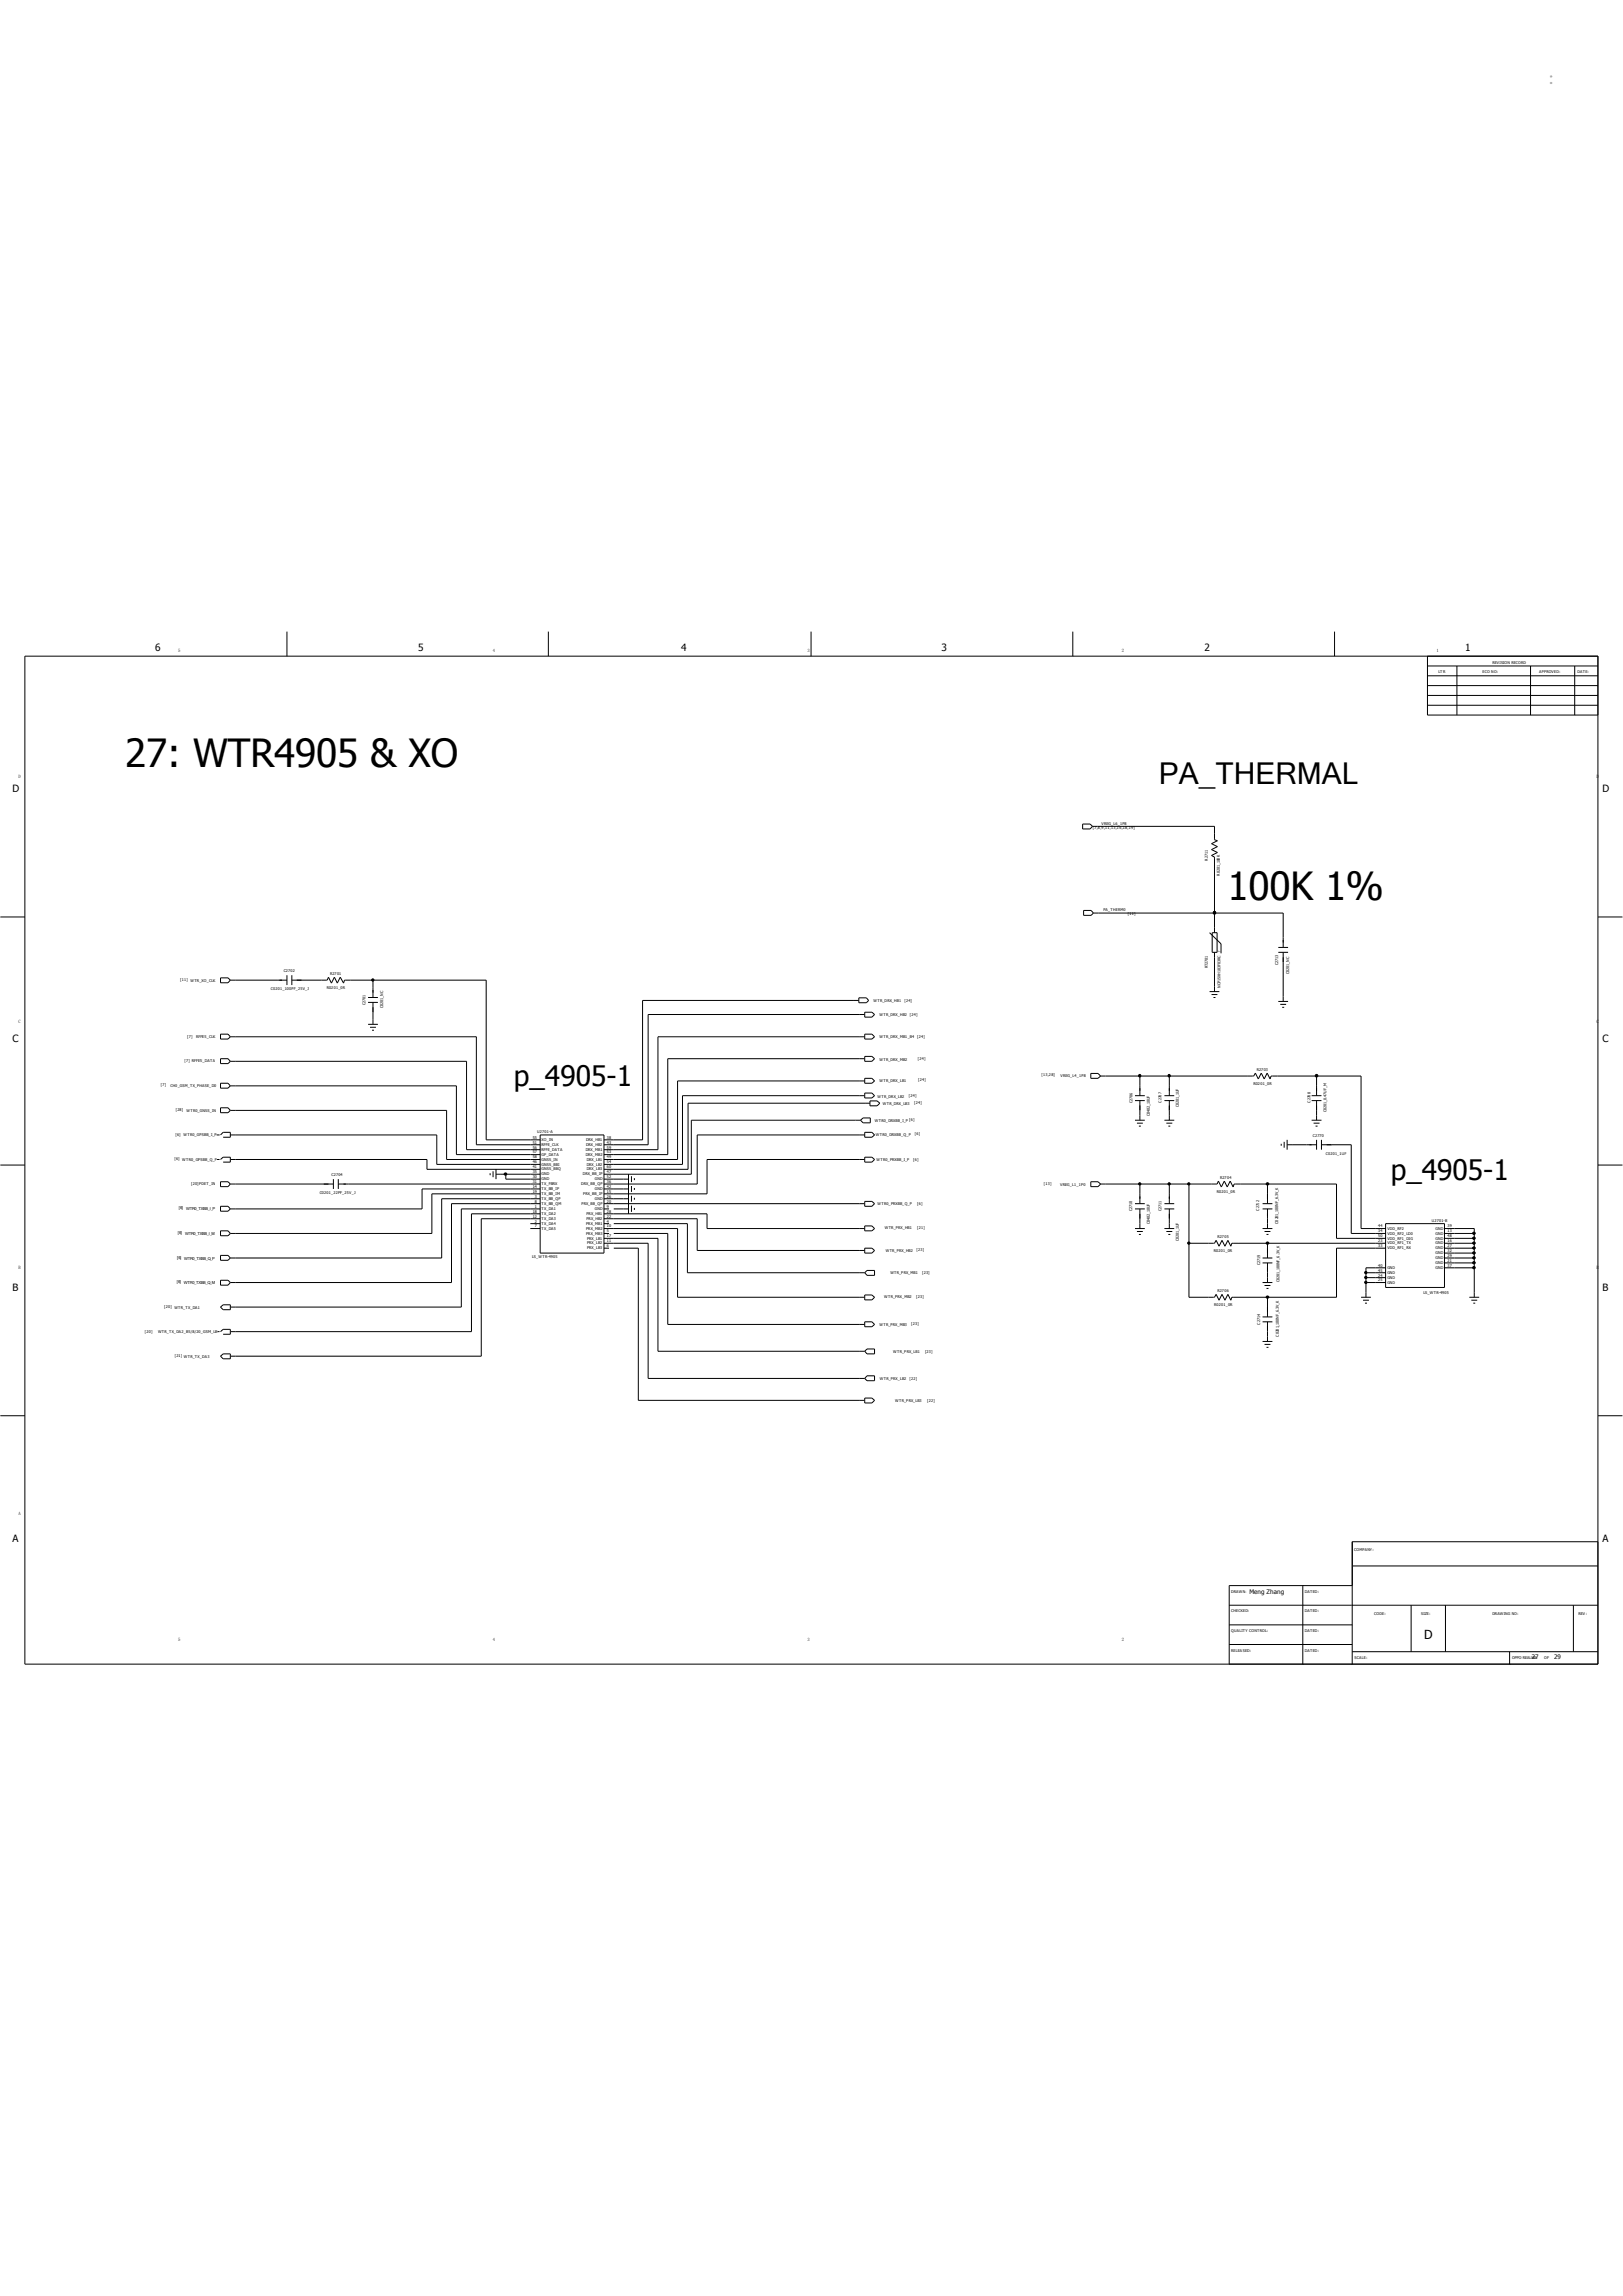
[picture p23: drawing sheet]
<svg xmlns="http://www.w3.org/2000/svg" width="210mm" height="297mm" viewBox="0 0 210 297" stroke-linecap="round" stroke-linejoin="round" font-family="sans-serif">
<defs><g id="words">
<g font-size="5">
<text x="16.2" y="99.2">27: WTR4905 &amp; XO</text>
<text x="158.8" y="116.4">100K 1%</text>
</g>
<text font-size="3.9" x="149.9" y="101.4">PA_THERMAL</text>
<g font-size="3.6">
<text x="66.5" y="140.5">p_4905-1</text>
<text x="180" y="152.6">p_4905-1</text>
</g>
<text font-size="1.8" fill="#666" x="200.3" y="10.9">：</text>
<text font-size="1.6" x="184.3" y="212.1">D</text>
<g font-size="1.3">
<text x="20.1" y="84.3">6</text>
<text x="54.1" y="84.3">5</text>
<text x="88.1" y="84.3">4</text>
<text x="121.8" y="84.3">3</text>
<text x="155.9" y="84.3">2</text>
<text x="189.6" y="84.3">1</text>
<text x="1.6" y="102.4">D</text>
<text x="207.4" y="102.4">D</text>
<text x="1.6" y="134.8">C</text>
<text x="207.4" y="134.8">C</text>
<text x="1.6" y="166.9">B</text>
<text x="207.4" y="166.9">B</text>
<text x="1.6" y="199.4">A</text>
<text x="207.4" y="199.4">A</text>
</g>
<g font-size=".8">
<text x="161.7" y="206.1">Meng Zhang</text>
<text x="198.2" y="214.6">27</text>
<text x="201.1" y="214.6">29</text>
</g>
<g font-size=".6">
<text x="23.1" y="84.4">5</text>
<text x="63.8" y="84.4">4</text>
<text x="104.5" y="84.4">3</text>
<text x="145.2" y="84.4">2</text>
<text x="185.9" y="84.4">1</text>
<text x="2.4" y="100.6">D</text>
<text x="206.6" y="100.6">D</text>
<text x="2.4" y="132.4">C</text>
<text x="206.6" y="132.4">C</text>
<text x="2.4" y="164.2">B</text>
<text x="206.6" y="164.2">B</text>
<text x="2.4" y="196">A</text>
<text x="23.1" y="212.2">5</text>
<text x="63.8" y="212.2">4</text>
<text x="104.5" y="212.2">3</text>
<text x="145.2" y="212.2">2</text>
</g>
<g font-size=".5">
<text x="186.1" y="87.1">LTR</text>
<text x="191.8" y="87.1">ECO NO:</text>
<text x="193.1" y="85.8">REVISION RECORD</text>
<text x="199.2" y="87.1">APPROVED:</text>
<text x="204.1" y="87.1">DATE:</text>
<text x="141.4" y="107.2">[7,8,9,11,13,16,18,19]</text>
<text x="142.5" y="106.7">VREG_L6_1P8</text>
<text x="156.3" y="111.3" transform="rotate(-90 156.3 111.3)">R2711</text>
<text x="157.8" y="113.3" transform="rotate(-90 157.8 113.3)">R0201_100K</text>
<text x="142.8" y="117.9">PA_THERM0</text>
<text x="145.9" y="118.4">[11]</text>
<text x="36.7" y="125.7">C2702</text>
<text x="156.3" y="125.2" transform="rotate(-90 156.3 125.2)">RT2701</text>
<text x="165.4" y="124.9" transform="rotate(-90 165.4 124.9)">C2713</text>
<text x="23.3" y="126.9">[11] WTR_XO_CLK</text>
<text x="35.1" y="128.1">C0201_100PF_25V_J</text>
<text x="42.3" y="127.9">R0201_0R</text>
<text x="42.7" y="126.1">R2701</text>
<text x="47.3" y="130" transform="rotate(-90 47.3 130)">C2701</text>
<text x="49.6" y="130.4" transform="rotate(-90 49.6 130.4)">C0201_NC</text>
<text x="113" y="129.6">WTR_DRX_HB1</text>
<text x="113.8" y="131.5">WTR_DRX_HB2</text>
<text x="117" y="129.6">[24]</text>
<text x="117.7" y="131.4">[24]</text>
<text x="157.9" y="127.8" transform="rotate(-90 157.9 127.8)">NCP15XH103F03RC</text>
<text x="166.8" y="126" transform="rotate(-90 166.8 126)">C0201_NC</text>
<text x="23.9" y="137.4">[7] RFFE5_DATA</text>
<text x="24.2" y="134.2">[7]</text>
<text x="25.4" y="134.3">RFFE5_CLK</text>
<text x="113.8" y="134.3">WTR_DRX_MB1_B4</text>
<text x="113.8" y="137.2">WTR_DRX_MB2</text>
<text x="118.7" y="134.2">[24]</text>
<text x="118.8" y="137.1">[24]</text>
<text x="20.8" y="140.5">[7]</text>
<text x="22.1" y="140.6">CH0_GSM_TX_PHASE_D0</text>
<text x="22.7" y="143.7">[28]</text>
<text x="24.1" y="143.8">WTR0_GNSS_IN</text>
<text x="113.6" y="142">WTR_DRX_LB2</text>
<text x="113.8" y="140">WTR_DRX_LB1</text>
<text x="114.2" y="142.9">WTR_DRX_LB3</text>
<text x="117.6" y="141.9">[24]</text>
<text x="118.3" y="142.9">[24]</text>
<text x="118.8" y="139.9">[24]</text>
<text x="134.8" y="139.2">[13,28]</text>
<text x="137.2" y="139.3">VREG_L4_1P8</text>
<text x="146.5" y="142.7" transform="rotate(-90 146.5 142.7)">C2706</text>
<text x="150.3" y="142.6" transform="rotate(-90 150.3 142.6)">C2707</text>
<text x="152.5" y="143.2" transform="rotate(-90 152.5 143.2)">C0201_1UF</text>
<text x="162.2" y="140.3">R0201_0R</text>
<text x="162.6" y="138.5">R2703</text>
<text x="169.6" y="142.6" transform="rotate(-90 169.6 142.6)">C2708</text>
<text x="171.6" y="143.9" transform="rotate(-90 171.6 143.9)">C0201_0.47UF_M</text>
<text x="22.7" y="146.9">[6]</text>
<text x="23.8" y="147">WTR0_GPSBB_I_P</text>
<text x="68.9" y="147.3">55</text>
<text x="68.9" y="147.9">51</text>
<text x="68.9" y="148.6">56</text>
<text x="68.9" y="149.2">57</text>
<text x="68.9" y="149.8">58</text>
<text x="69.5" y="146.5">U2701-A</text>
<text x="70.1" y="147.6">XO_IN</text>
<text x="70.1" y="148.2">RFFE_CLK</text>
<text x="70.1" y="148.9">RFFE_DATA</text>
<text x="70.1" y="149.5">GP_DATA</text>
<text x="75.8" y="148.9">DRX_MB1</text>
<text x="75.8" y="149.5">DRX_MB2</text>
<text x="75.8" y="147.6">DRX_HB1</text>
<text x="75.8" y="148.2">DRX_HB2</text>
<text x="78.5" y="147.3">38</text>
<text x="78.5" y="147.9">43</text>
<text x="78.5" y="148.6">59</text>
<text x="78.5" y="149.2">53</text>
<text x="78.5" y="149.8">49</text>
<text x="113.2" y="145.1">WTR0_DRXBB_I_P</text>
<text x="113.3" y="146.9">WTR0_DRXBB_Q_P</text>
<text x="117.7" y="145">[6]</text>
<text x="118.4" y="146.8">[6]</text>
<text x="148.8" y="144.4" transform="rotate(-90 148.8 144.4)">C0402_10UF</text>
<text x="169.9" y="147">C2770</text>
<text x="171.6" y="149.5">C0201_1UF</text>
<text x="22.6" y="150.1">[6] WTR0_GPSBB_Q_P</text>
<text x="24.7" y="153.3">[20]PDET_IN</text>
<text x="41.4" y="154.5">C0201_22PF_25V_J</text>
<text x="42.9" y="152.2">C2704</text>
<text x="68.9" y="150.5">46</text>
<text x="68.9" y="151.1">41</text>
<text x="68.9" y="151.7">35</text>
<text x="68.9" y="152.4">30</text>
<text x="68.9" y="153">31</text>
<text x="68.9" y="153.7">14</text>
<text x="68.9" y="154.3">19</text>
<text x="69.2" y="154.9">3</text>
<text x="69.2" y="155.6">8</text>
<text x="70.1" y="150.1">GNSS_IN</text>
<text x="70.1" y="150.8">GNSS_BBI</text>
<text x="70.1" y="151.4">GNSS_BBQ</text>
<text x="70.1" y="152">GND</text>
<text x="70.1" y="152.7">GND</text>
<text x="70.1" y="153.3">TX_FBRX</text>
<text x="70.1" y="154">TX_BB_IP</text>
<text x="70.1" y="154.6">TX_BB_IM</text>
<text x="70.1" y="155.2">TX_BB_QP</text>
<text x="70.1" y="155.9">TX_BB_QM</text>
<text x="75.2" y="153.3">DRX_BB_QP</text>
<text x="75.2" y="155.9">PRX_BB_QP</text>
<text x="75.4" y="152">DRX_BB_IP</text>
<text x="75.4" y="154.6">PRX_BB_IP</text>
<text x="75.9" y="150.1">DRX_LB1</text>
<text x="75.9" y="150.8">DRX_LB2</text>
<text x="75.9" y="151.4">DRX_LB3</text>
<text x="77" y="152.7">GND</text>
<text x="77" y="154">GND</text>
<text x="77" y="155.2">GND</text>
<text x="78.5" y="150.5">54</text>
<text x="78.5" y="151.1">60</text>
<text x="78.5" y="151.7">47</text>
<text x="78.5" y="152.4">52</text>
<text x="78.5" y="153">36</text>
<text x="78.5" y="153.7">42</text>
<text x="78.5" y="154.3">15</text>
<text x="78.5" y="154.9">26</text>
<text x="78.5" y="155.6">20</text>
<text x="113.4" y="150.1">WTR0_PRXBB_I_P</text>
<text x="113.6" y="155.8">WTR0_PRXBB_Q_P</text>
<text x="118.2" y="150.2">[6]</text>
<text x="118.7" y="155.8">[6]</text>
<text x="135.1" y="153.3">[13]</text>
<text x="137.2" y="153.4">VREG_L1_1P0</text>
<text x="157.5" y="154.3">R0201_0R</text>
<text x="157.9" y="152.5">R2704</text>
<text x="23" y="159.6">[6]</text>
<text x="23.2" y="156.4">[6]</text>
<text x="24" y="159.8">WTR0_TXBB_I_M</text>
<text x="24.1" y="156.6">WTR0_TXBB_I_P</text>
<text x="68.9" y="156.9">18</text>
<text x="68.9" y="157.5">12</text>
<text x="69.2" y="156.2">1</text>
<text x="69.2" y="158.1">2</text>
<text x="69.2" y="158.8">7</text>
<text x="70.1" y="156.5">TX_DA1</text>
<text x="70.1" y="157.2">TX_DA2</text>
<text x="70.1" y="157.8">TX_DA3</text>
<text x="70.1" y="158.4">TX_DA4</text>
<text x="70.1" y="159.1">TX_DA5</text>
<text x="75.8" y="158.4">PRX_MB1</text>
<text x="75.8" y="159.1">PRX_MB2</text>
<text x="75.8" y="159.7">PRX_MB3</text>
<text x="75.9" y="157.2">PRX_HB1</text>
<text x="75.9" y="157.8">PRX_HB2</text>
<text x="76" y="160.3">PRX_LB1</text>
<text x="76" y="161">PRX_LB2</text>
<text x="76" y="161.6">PRX_LB3</text>
<text x="77" y="156.5">GND</text>
<text x="78.5" y="156.2">9</text>
<text x="78.5" y="156.9">28</text>
<text x="78.5" y="157.5">22</text>
<text x="78.5" y="158.1">4</text>
<text x="78.5" y="158.8">10</text>
<text x="78.5" y="159.4">5</text>
<text x="78.5" y="160">17</text>
<text x="78.5" y="160.7">11</text>
<text x="78.5" y="161.3">6</text>
<text x="114.5" y="159">WTR_PRX_HB1</text>
<text x="114.6" y="161.9">WTR_PRX_HB2</text>
<text x="118.6" y="161.9">[23]</text>
<text x="118.7" y="159">[21]</text>
<text x="146.5" y="156.7" transform="rotate(-90 146.5 156.7)">C2710</text>
<text x="148.8" y="158.4" transform="rotate(-90 148.8 158.4)">C0402_10UF</text>
<text x="150.3" y="156.7" transform="rotate(-90 150.3 156.7)">C2711</text>
<text x="152.5" y="160.6" transform="rotate(-90 152.5 160.6)">C0201_1UF</text>
<text x="157.1" y="162">R0201_0R</text>
<text x="157.5" y="160.2">R2705</text>
<text x="162.9" y="156.6" transform="rotate(-90 162.9 156.6)">C2712</text>
<text x="165.4" y="158.3" transform="rotate(-90 165.4 158.3)">C0201_100NF_6.3V_K</text>
<text x="178.3" y="158.8">44</text>
<text x="178.3" y="159.4">34</text>
<text x="178.3" y="160">50</text>
<text x="178.3" y="160.7">23</text>
<text x="178.3" y="161.3">33</text>
<text x="179.5" y="159.1">VDD_RF2</text>
<text x="179.5" y="159.7">VDD_RF2_LD0</text>
<text x="179.5" y="160.3">VDD_RF1_DIG</text>
<text x="179.5" y="161">VDD_RF1_TX</text>
<text x="179.5" y="161.6">VDD_RF1_RX</text>
<text x="185.3" y="158">U2701-B</text>
<text x="185.7" y="159.1">GND</text>
<text x="185.7" y="159.7">GND</text>
<text x="185.7" y="160.3">GND</text>
<text x="185.7" y="161">GND</text>
<text x="185.7" y="161.6">GND</text>
<text x="187.3" y="158.8">39</text>
<text x="187.3" y="159.4">13</text>
<text x="187.3" y="160">48</text>
<text x="187.3" y="160.7">16</text>
<text x="187.3" y="161.3">27</text>
<text x="187.3" y="162">32</text>
<text x="22.9" y="166">[6]</text>
<text x="22.9" y="162.8">[6]</text>
<text x="23.8" y="166.1">WTR0_TXBB_Q_M</text>
<text x="23.8" y="163">WTR0_TXBB_Q_P</text>
<text x="68.8" y="162.7">LS_WTR-4905</text>
<text x="114.4" y="168">WTR_PRX_MB2</text>
<text x="115.2" y="164.8">WTR_PRX_MB1</text>
<text x="118.5" y="168">[23]</text>
<text x="119.3" y="164.7">[23]</text>
<text x="157.5" y="167.2">R2706</text>
<text x="163" y="163.7" transform="rotate(-90 163 163.7)">C2719</text>
<text x="165.5" y="165.8" transform="rotate(-90 165.5 165.8)">C0201_100NF_6.3V_K</text>
<text x="178.3" y="163.9">40</text>
<text x="178.3" y="164.5">45</text>
<text x="178.3" y="165.1">24</text>
<text x="178.3" y="165.8">25</text>
<text x="179.5" y="164.2">GND</text>
<text x="179.5" y="164.8">GND</text>
<text x="179.5" y="165.4">GND</text>
<text x="179.5" y="166.1">GND</text>
<text x="184.2" y="167.4">LS_WTR-4905</text>
<text x="185.7" y="162.2">GND</text>
<text x="185.7" y="162.9">GND</text>
<text x="185.7" y="163.5">GND</text>
<text x="185.7" y="164.2">GND</text>
<text x="187.3" y="162.6">29</text>
<text x="187.3" y="163.2">21</text>
<text x="187.3" y="163.9">37</text>
<text x="18.8" y="172.4">[20]</text>
<text x="20.4" y="172.4">WTR_TX_DA2_B5/8/20_GSM_LB</text>
<text x="21.3" y="169.2">[20] WTR_TX_DA1</text>
<text x="113.8" y="171.5">WTR_PRX_MB3</text>
<text x="117.9" y="171.4">[23]</text>
<text x="157.1" y="169">R0201_0R</text>
<text x="163" y="171.4" transform="rotate(-90 163 171.4)">C2714</text>
<text x="165.5" y="172.9" transform="rotate(-90 165.5 172.9)">C0201_100NF_6.3V_K</text>
<text x="22.6" y="175.6">[21] WTR_TX_DA3</text>
<text x="113.8" y="178.5">WTR_PRX_LB2</text>
<text x="115.6" y="175">WTR_PRX_LB1</text>
<text x="117.7" y="178.5">[22]</text>
<text x="119.7" y="175">[23]</text>
<text x="115.8" y="181.4">WTR_PRX_LB3</text>
<text x="120" y="181.3">[22]</text>
<text x="175.2" y="200.6">COMPANY:</text>
<text x="159.3" y="206">DRAWN:</text>
<text x="159.3" y="208.6">CHECKED:</text>
<text x="168.8" y="206">DATED:</text>
<text x="168.8" y="208.6">DATED:</text>
<text x="177.8" y="208.9">CODE:</text>
<text x="183.9" y="208.9">SIZE:</text>
<text x="193.1" y="208.9">DRAWING NO:</text>
<text x="204.2" y="208.9">REV:</text>
<text x="159.3" y="211.1">QUALITY CONTROL:</text>
<text x="159.3" y="213.6">RELEASED:</text>
<text x="168.8" y="211.1">DATED:</text>
<text x="168.8" y="213.6">DATED:</text>
<text x="175.3" y="214.6">SCALE:</text>
<text x="195.6" y="214.6">OPPO REALME:</text>
<text x="199.8" y="214.6">OF</text>
</g>
<text font-size=".4" x="157.9" y="123.1" transform="rotate(-90 157.9 123.1)">T</text>
</g></defs>
<g fill="none" stroke="#000" stroke-width=".13">
<path d="M3.2 84.9h203.6v130.4h-203.6zM37.1 81.7v3.2M71 81.7v3.2M104.9 81.7v3.2M138.8 81.7v3.2M172.7 81.7v3.2M184.7 84.9v7.6h22.1M184.7 91.2h22.1M184.7 90h22.1M184.7 88.7h22.1M184.7 87.4h22.1M184.7 86.1h22.1"/>
<path d="M188.5 86.1v6.4M198 86.1v6.4M203.8 86.1v6.4M0 118.6h3.2M140.1 106.6h1l.3 .3-.3 .3h-1zM140.2 117.8h1l.3 .3-.3 .3h-1zM141.4 106.9h15.7v1.7l.4 .2-.7 .3 .7 .4-.7 .4 .7 .4-.7 .4 .3 .2v9.7M141.5 118.1h24.5v4.5M206.8 118.6h3.1M28.5 126.5h1l.3 .3-.3 .3h-1zM28.5 133.8h1l.3 .3-.3 .3h-1zM28.5 136.9h1l.3 .4-.3 .3h-1z"/>
<path d="M29.8 134.1h31.8v14h8.3M29.8 137.3h30.6v11.4h9.5M29.8 126.8h7.3M37.1 126.2v1.2M37.8 126.8h4.5l.2-.4 .4 .8 .4-.8 .3 .8 .4-.8 .4 .8 .2-.4h18.3v20.6h7M37.8 126.2v1.2M47.6 129h1.3M47.6 129.7h1.3M47.6 132.5h1.3M47.9 132.9h.7M48.1 133.3h.3M48.3 126.8v2.2"/>
<path d="M48.3 129.7v2.8M111.1 129.4h-28v18h-5M111.1 129.1h1l.3 .3-.3 .3h-1zM111.9 131.2h-28v16.9h-5.8M111.9 134.1h-26.8v14.6h-7M111.9 136.9h-25.5v12.5h-8.3M111.9 139.8h-24.2v10.2h-9.6M111.9 130.9h.9l.4 .3-.4 .4h-.9zM111.9 133.8h.9l.4 .3-.4 .3h-.9zM111.9 136.7h.9l.4 .2-.4 .4h-.9zM111.9 139.5h.9l.4 .3-.4 .3h-.9zM141.1 138.9h1l.3 .3-.3 .3h-1z"/>
<path d="M142.4 139.2h19.8l.2-.4 .4 .8 .4-.8 .4 .8 .4-.8 .3 .8 .2-.4h11.6v19.7h3.2M147.5 139.2v2.5M151.3 139.2v2.5M156.5 120.6l1.5 1.5v1.2M156.5 128.3h1.3M156.8 128.7h.7M156.8 120.6h.7v2.6h-.7zM157 129h.3M157.1 123.2v5.1M165.4 122.6h1.3M165.4 123.2h1.3M165.4 129.5h1.3"/>
<path d="M165.7 129.9h.7M165.9 130.3h.3M166 123.2v6.3M170.3 139.2v2.5M0 150.7h3.2M28 146.8h.4M28.1 150h.3M28.5 146.8l.4-.3h.9v.6h-.9M28.5 150l.4-.3h.9v.6h-.9M28.5 156h1l.3 .4-.3 .3h-1zM28.5 140.1h1l.3 .4-.3 .3h-1zM28.5 143.3h1l.3 .3-.3 .3h-1z"/>
<path d="M28.5 152.9h1l.3 .3-.3 .3h-1zM28.5 159.2h1l.3 .4-.3 .3h-1zM29.8 153.2h13.3M29.8 146.8h26.7v3.8h13.4M29.8 140.5h29.3v8.9h10.8M29.8 150h25.4v1.3h14.7M29.8 143.6h28v6.4h12.1M43.1 152.5v1.3M43.8 153.2h26.1M43.8 152.5v1.3M63.4 151.8v.2M63.8 151.5v.8"/>
<path d="M64.2 151.9h5.7M64.2 151.3v1.2M65.4 151.9v.6h4.5M68.6 158.3h1.3M68.6 158.9h1.3M69.9 146.8h8.2v15.3h-8.2zM69.9 155.1h-12.8v7.6h-27.3M69.9 155.7h-11.5v10.2h-28.6M69.9 153.8h-15.3v2.6h-24.8M69.9 156.4h-10.2v12.7h-29.9M69.9 154.4h-14v5.2h-26.1M69.9 157h-8.9v15.3h-31.2"/>
<path d="M69.9 157.6h-7.6v17.8h-32.5M78.1 155.1h3.2M78.1 155.7h33.8M78.1 156.4h.7M78.1 158.3h.7M78.1 158.9h9.6v8.9h24.2M78.1 157h13.4v1.9h20.4M78.1 152.5h3.2M78.1 153.8h3.2M78.1 157.6h12.1v4.2h21.7M78.1 159.6h.7M79.4 156.4h1.9"/>
<path d="M79.4 158.3h9.5v6.3h23M79.4 159.6h7v11.7h25.5M81.3 151.9v5.1M81.7 152.1v.8M81.7 153.4v.8M81.7 154.7v.7M81.7 156v.8M82.1 152.4v.3M82.1 153.7v.2M82.1 154.9v.3M82.1 156.3v.2M111.3 144.9h-21.8v7h-11.4"/>
<path d="M111.3 144.9l.4-.3h.9v.6h-.9zM111.9 146.8h-21.7v6.4h-12.1M111.9 150h-20.4v4.4h-13.4M111.9 141.7h-23.6v8.9h-10.2M111.9 146.5h.9l.4 .3-.4 .3h-.9zM111.9 149.7h.9l.4 .3-.4 .3h-.9zM111.9 141.4h.9l.4 .3-.4 .3h-.9zM111.9 155.4h.9l.4 .3-.4 .3h-.9zM111.9 158.6h.9l.4 .3-.4 .3h-.9zM112.6 142.7h-23.6v8.6h-10.9M112.6 142.4h.9l.3 .3-.3 .3h-.9zM141.1 152.9h1l.3 .3-.3 .3h-1z"/>
<path d="M142.4 153.2h15.1l.1-.4 .4 .7 .4-.7 .4 .7 .4-.7 .4 .7 .1-.3h13.2v7h6.4M146.9 155.7h1.2M146.9 156.4h1.2M146.9 158.9h1.2M146.9 141.7h1.2M146.9 142.4h1.2M146.9 144.9h1.2M147.1 145.3h.8M147.1 159.3h.8M147.4 145.7h.2M147.4 159.7h.2M147.5 142.4v2.5"/>
<path d="M147.5 153.2v2.5M147.5 156.4v2.5M150.7 155.7h1.2M150.7 156.4h1.2M150.7 158.9h1.2M150.7 141.7h1.2M150.7 142.4h1.2M150.7 144.9h1.2M150.9 145.3h.8M150.9 159.3h.8M151.2 145.7h.2M151.2 159.7h.2"/>
<path d="M151.3 142.4v2.5M151.3 153.2v2.5M151.3 156.4v2.5M153.8 153.2v14.6h3.3l.3-.4 .3 .8 .4-.8 .4 .8 .4-.8 .4 .8 .1-.4h13.5v-6.3h6.4M163.4 155.7h1.2M163.4 156.4h1.2M163.4 158.9h1.2M163.6 159.3h.8M163.9 159.7h.2M164 153.2v2.5M164 156.4v2.5M165.8 148v.2"/>
<path d="M166.2 147.7v.8M166.5 148.1h3.8M166.5 147.4v1.3M169.7 141.7h1.3M169.7 142.4h1.3M169.7 144.9h1.3M170 145.3h.7M170.2 145.7h.3M170.3 142.4v2.5M170.3 147.4v1.3M171 148.1h3.8v11.5h4.5M171 147.4v1.3"/>
<path d="M179.3 158.3h7.6v8.2h-7.6zM186.9 158.9h3.9v8.9M186.9 159.6h3.9M206.8 150.7h3.1M28.1 172.3h.3M28.5 169.1l.4-.3h.9v.6h-.9zM28.5 172.3l.4-.3h.9v.6h-.9M28.5 175.4l.4-.3h.9v.7h-.9zM28.5 162.4h1l.3 .3-.3 .3h-1zM28.5 165.6h1l.3 .3-.3 .3h-1zM78.1 160.2h7v14.6h26.8M78.1 160.8h5.8v17.5h28"/>
<path d="M78.1 161.5h.7M79.4 161.5h3.2v19.6h29.3M111.9 161.5h.9l.4 .3-.4 .3h-.9zM111.9 171h.9l.4 .3-.4 .3h-.9zM111.9 167.5h.9l.4 .3-.4 .3h-.9zM111.9 174.8l.3-.3h1v.6h-1zM111.9 164.6l.3-.3h1v.7h-1zM112.2 178h1v.6h-1l-.3-.3zM153.8 160.8h3.3l.3-.4 .3 .8 .4-.8 .4 .8 .4-.8 .4 .8 .1-.4h19.9M163.4 163.4h1.2M163.4 162.7h1.2M163.4 165.9h1.2"/>
<path d="M163.4 171h1.2M163.4 170.3h1.2M163.4 173.5h1.2M163.6 166.3h.8M163.6 173.9h.8M163.9 166.7h.2M163.9 174.3h.2M164 160.8v1.9M164 163.4v2.5M164 167.8v2.5M164 171v2.5M176.1 167.8h1.3"/>
<path d="M176.4 168.2h.7M176.6 168.6h.3M176.7 165.9h2.6M176.7 165.3h2.6M176.7 164.6h2.6M179.3 164h-2.6v3.8M186.9 162.1h3.9M186.9 160.2h3.9M186.9 160.8h3.9M186.9 161.5h3.9M186.9 164h3.9M186.9 163.4h3.9"/>
<path d="M186.9 162.7h3.9M190.1 167.8h1.3M190.4 168.2h.7M190.6 168.6h.3M0 183.1h3.2M111.9 180.8h.9l.4 .3-.4 .4h-.9zM206.8 183.1h3.1M206.8 199.4h-31.8v15.9M159 212.7h16M159 207.6h47.8M159 210.2h16M168.6 205.1v10.2"/>
<path d="M175 205.1h-16v10.2M175 202.6h31.8M175 213.7h31.8M182.6 207.6v6.1M187 207.6v6.1M195.3 213.7v1.6M203.6 207.6v6.1"/>
</g>
<g fill="#000" stroke="#000" stroke-width=".13">
<path d="M65.3 151.8h.2v.2h-.2z" fill-rule="evenodd"/>
<path d="M163.9 153h.2v.2h-.2z" fill-rule="evenodd"/>
<path d="M190.6 159.4h.2v.2h-.2z" fill-rule="evenodd"/>
<path d="M163.9 160.7h.2v.2h-.2z" fill-rule="evenodd"/>
<path d="M163.9 167.7h.2v.2h-.2z" fill-rule="evenodd"/>
<path d="M190.6 163.9h.2v.2h-.2z" fill-rule="evenodd"/>
<path d="M190.6 163.2h.2v.2h-.2z" fill-rule="evenodd"/>
<path d="M190.6 162.6h.2v.2h-.2z" fill-rule="evenodd"/>
<path d="M190.6 162h.2v.2h-.2z" fill-rule="evenodd"/>
<path d="M190.6 161.3h.2v.2h-.2z" fill-rule="evenodd"/>
<path d="M190.6 160.7h.2v.2h-.2z" fill-rule="evenodd"/>
<path d="M190.6 160.1h.2v.2h-.2z" fill-rule="evenodd"/>
<circle cx="157.1" cy="118.1" r=".16"/>
<circle cx="157.2" cy="118.1" r=".16"/>
<circle cx="48.2" cy="126.8" r=".15"/>
<circle cx="147.5" cy="139.1" r=".16"/>
<circle cx="151.3" cy="139.1" r=".16"/>
<circle cx="170.3" cy="139.1" r=".17"/>
<circle cx="147.5" cy="153.1" r=".15"/>
<circle cx="151.3" cy="153.1" r=".15"/>
<circle cx="153.8" cy="153.1" r=".15"/>
<circle cx="153.8" cy="160.8" r=".15"/>
<circle cx="176.7" cy="165.2" r=".15"/>
<circle cx="176.7" cy="164.6" r=".15"/>
<circle cx="176.7" cy="165.9" r=".15"/>
</g>
<use href="#words"/>
</svg>
